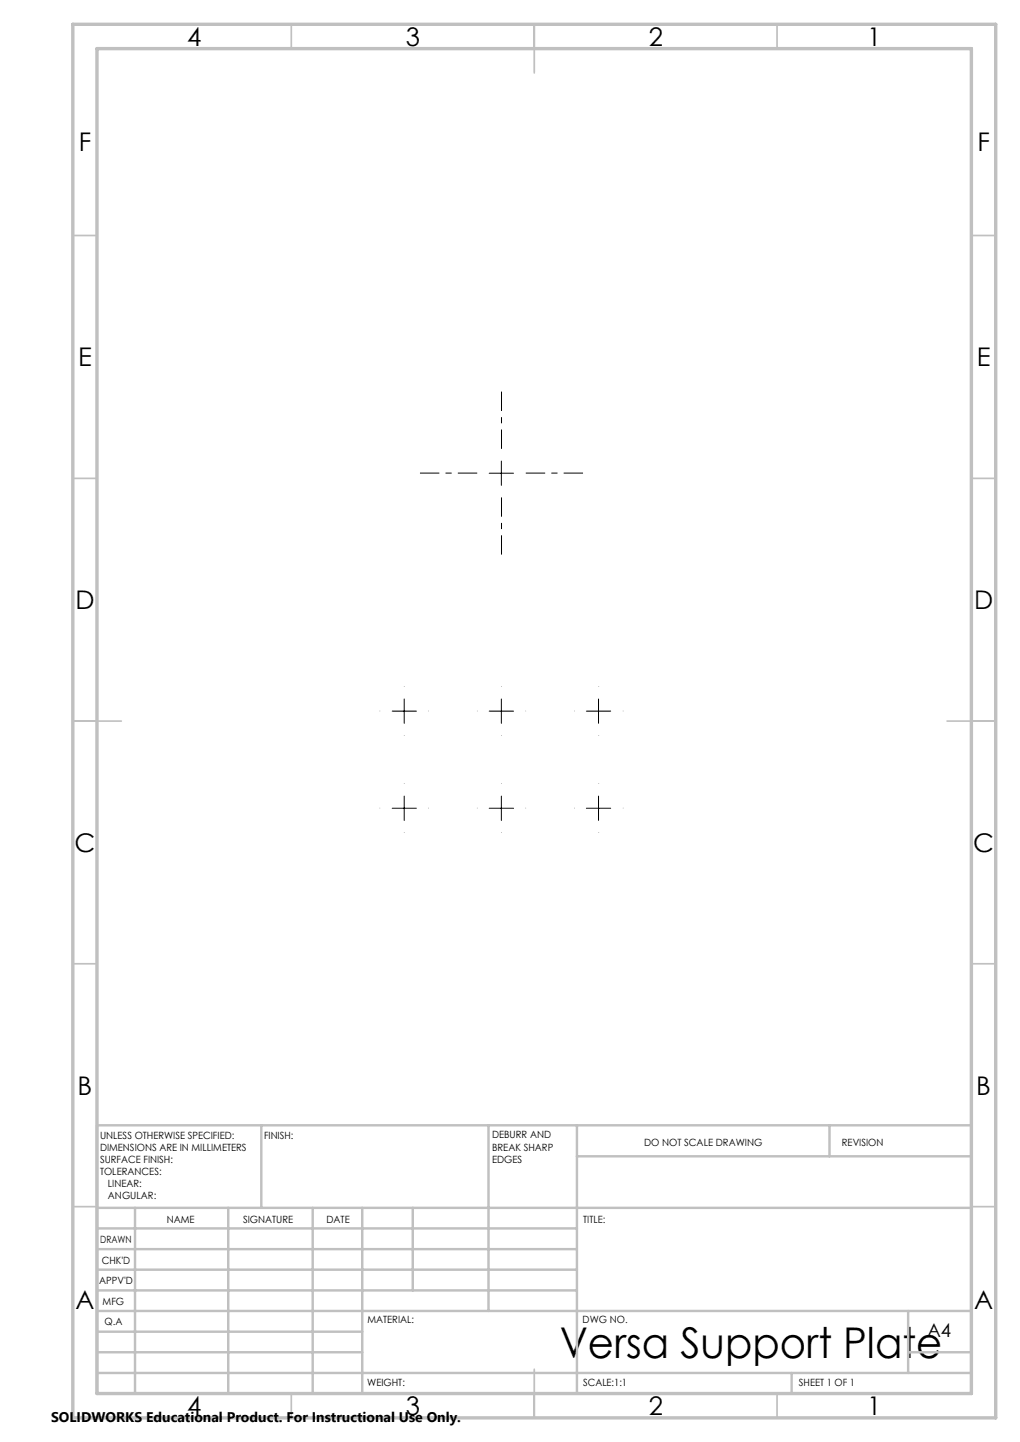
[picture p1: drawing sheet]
<svg xmlns="http://www.w3.org/2000/svg" width="210mm" height="297mm" viewBox="0 0 210 297" stroke-linecap="round" stroke-linejoin="round" font-family="sans-serif">
<defs><g id="words">
<text font-size="8.7" x="115.2" y="279.6">Versa Support Plate</text>
<g font-size="5.3">
<text x="38.5" y="9.5">4</text>
<text x="83.5" y="9.5">3</text>
<text x="133.6" y="9.5">2</text>
<text x="178.6" y="9.5">1</text>
<text x="16.2" y="31.2">F</text>
<text x="201.2" y="31.2">F</text>
<text x="16.1" y="75.4">E</text>
<text x="201.1" y="75.4">E</text>
<text x="15.5" y="125.4">D</text>
<text x="200.5" y="125.4">D</text>
<text x="15.4" y="175.5">C</text>
<text x="200.4" y="175.5">C</text>
<text x="16" y="225.5">B</text>
<text x="201" y="225.5">B</text>
<text x="15.5" y="269.7">A</text>
<text x="200.5" y="269.7">A</text>
<text x="38.5" y="291.4">4</text>
<text x="83.5" y="291.4">3</text>
<text x="133.6" y="291.4">2</text>
<text x="178.6" y="291.4">1</text>
</g>
<text font-size="3.9" x="190.9" y="275.5">A4</text>
<text font-size="2.9" x="10.5" y="292.9">SOLIDWORKS Educational Product. For Instructional Use Only.</text>
<g font-size="2.1">
<text x="20.6" y="234.6">UNLESS OTHERWISE SPECIFIED:</text>
<text x="20.6" y="237.1">DIMENSIONS ARE IN MILLIMETERS</text>
<text x="20.6" y="239.5">SURFACE FINISH:</text>
<text x="54.4" y="234.5">FINISH:</text>
<text x="101.3" y="234.5">DEBURR AND</text>
<text x="101.3" y="237">BREAK SHARP</text>
<text x="101.3" y="239.5">EDGES</text>
<text x="132.6" y="235.9">DO NOT SCALE DRAWING</text>
<text x="173.3" y="236.1">REVISION</text>
<text x="20.6" y="242">TOLERANCES:</text>
<text x="22.2" y="244.5">LINEAR:</text>
<text x="22.2" y="247">ANGULAR:</text>
<text x="34.3" y="252">NAME</text>
<text x="50" y="251.9">SIGNATURE</text>
<text x="67.2" y="251.9">DATE</text>
<text x="120.1" y="251.9">TITLE:</text>
<text x="20.6" y="256.1">DRAWN</text>
<text x="20.9" y="260.3">CHK'D</text>
<text x="20.4" y="264.4">APPV'D</text>
<text x="21.1" y="268.8">MFG</text>
<text x="21.5" y="273">Q.A</text>
<text x="75.6" y="272.5">MATERIAL:</text>
<text x="120" y="272.5">DWG NO.</text>
<text x="75.6" y="285.5">WEIGHT:</text>
<text x="120.1" y="285.6">SCALE:1:1</text>
<text x="164.5" y="285.6">SHEET 1 OF 1</text>
</g>
</g></defs>
<path d="M78.3 146.4h-.1M83.3 151.4v.1M98.3 146.4h-.1M103.3 151.4v.1M118.3 146.4h-.1M123.3 151.4v.1M78.3 166.4h-.1M83.3 171.4v.1M98.3 166.4h-.1M103.3 171.4v.1M118.3 166.4h-.1M123.3 171.4v.1" fill="none" stroke="#000" stroke-width=".21" stroke-dasharray="15.2 1.3 1.3 1.3" stroke-linecap="butt"/>
<path d="M98.3 97.4h-11.8M103.3 92.4v-11.7M108.3 97.4h11.7M103.3 102.4v11.8" fill="none" stroke="#000" stroke-width=".21" stroke-dasharray="15.2 1.3 1.3 1.3" stroke-dashoffset="11.3" stroke-linecap="butt"/>
<g fill="none" stroke="#000" stroke-width=".21">
<path d="M100.7 97.5h5M103.2 95v5M80.8 146.5h4.9M83.2 144v5M100.7 146.5h5M103.2 144v5M120.7 146.5h5M123.2 144v5M80.8 166.5h4.9M83.2 164v5M100.7 166.5h5M103.2 164v5"/>
<path d="M120.7 166.5h5M123.2 164v5"/>
</g>
<g fill="none" stroke="#c0c0c0" stroke-width=".35">
<path d="M60 5v5M110 5v10M160 5v5M15 48.5h5M200 48.5h5M15 98.5h5M200 98.5h5M15 148.5h10M195 148.5h10M15 198.5h5M200 198.5h5M15 248.5h5"/>
<path d="M200 248.5h5M60 287v5M110 282v10M160 287v5"/>
</g>
<g fill="none" stroke="#c0c0c0" stroke-width=".5">
<path d="M53.8 231.8v17M100.6 231.8v38.2M118.8 231.8v55.2M118.8 238.2h81.2M170.8 231.8v6.4M200 231.8h-180v55.2M20 248.8h180M20 257.3h98.8M20 253h98.8M27.8 248.8v38.2M47 248.8v38.2M64.4 248.8v38.2"/>
<path d="M74.6 248.8v38.2M85 248.8v17M20 265.8h98.8M20 261.5h98.8M20 278.5h54.6M20 274.3h54.6M20 270h180M187 278.5h13M187 270v12.8M20 282.8h180M163 282.8v4.2"/>
</g>
<path d="M15 5h190v287h-190zM20 10h180v277h-180z" fill="none" stroke="#c0c0c0" stroke-width=".7"/>
<use href="#words"/>
</svg>
